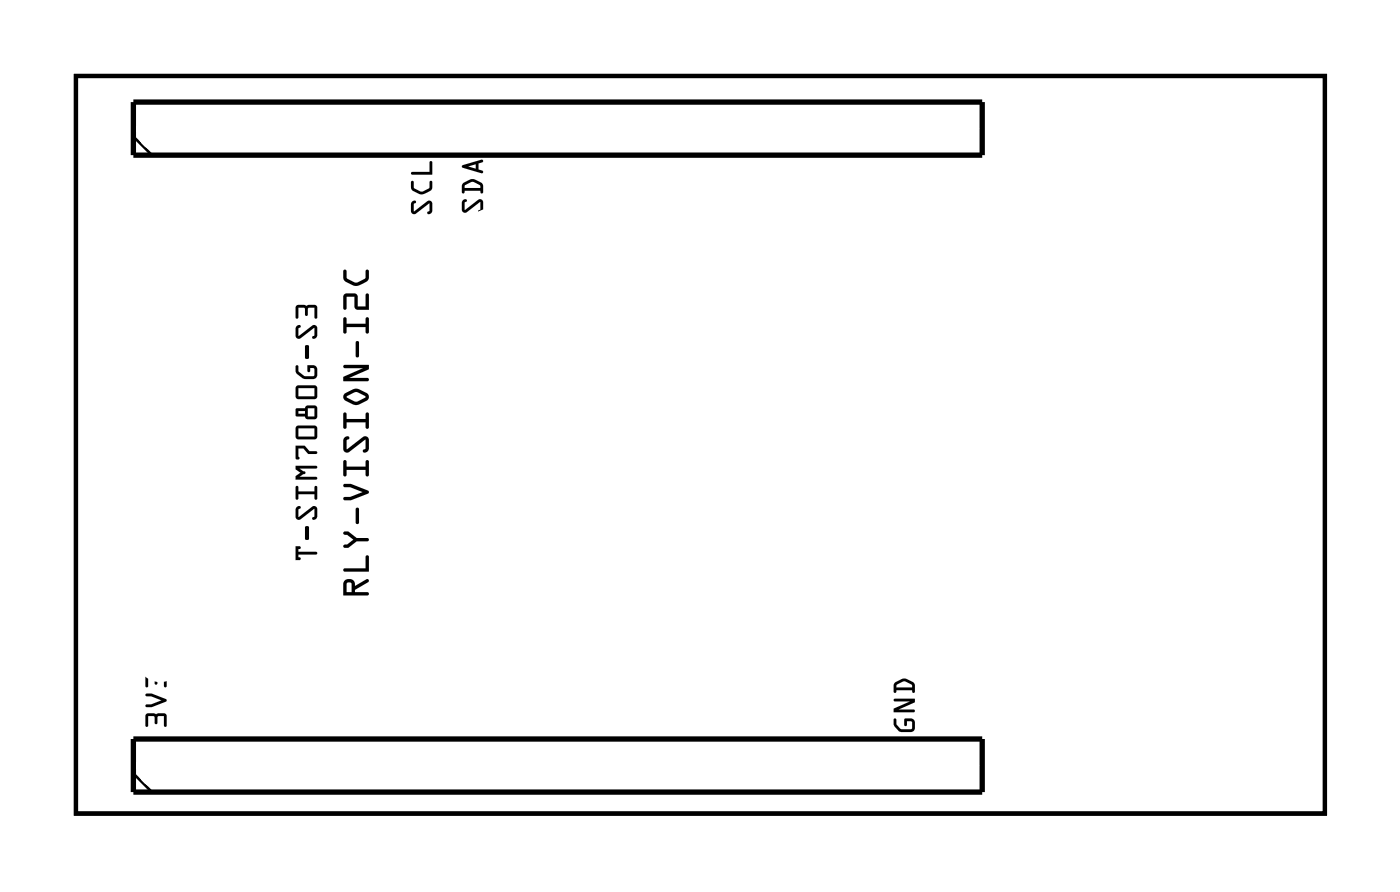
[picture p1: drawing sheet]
<svg xmlns="http://www.w3.org/2000/svg" width="67mm" height="43mm" viewBox="0 0 67 43" stroke-linecap="round" stroke-linejoin="round" font-family="sans-serif">
<path d="M3.6 3.6h59.8v35.3h-59.8z" fill="none" stroke="#000" stroke-width=".2"/>
<g fill="#000">
<path d="M19.7 9.7l.2-.1-.1 .2v.3l.7-.5h.1l.1 .1v.4l-.1 .1h-.1l.1-.1-.1-.4-.6 .5h-.1l-.1-.1zM19.7 8.7h.1v.3l.3 .2 .5-.2v-.3h.1v.3a.6 .6 0 0 1-.6 .3l-.4-.2zM19.7 8.2h.9v-.5h.1v.7h-1z"/>
<path d="M19.7 9.7l.2-.1-.1 .2v.3l.7-.5h.1l.1 .1v.4l-.1 .1h-.1l.1-.1-.1-.4-.6 .5h-.1l-.1-.1zM19.7 9.7v.4l.1 .1h.1l.6-.5 .1 .4-.1 .1h.1l.1-.1v-.4l-.1-.1h-.1l-.7 .5v-.3l.1-.1v-.1zM19.7 8.7h.1v.3l.4 .2 .4-.2v-.3h.1v.3l-.3 .2-.3 .1-.4-.2zM19.7 8.7v.4l.4 .2a.6 .6 0 0 0 .6-.3v-.3h-.1v.3l-.5 .2-.3-.2v-.3zM19.7 8.2h.9v-.5h.1v.7h-1zM19.7 8.2v.2h1v-.7l-.1 .1v.4z"/>
<path d="M22.2 9.6h.1l-.1 .1 .1 .4 .6-.5 .1-.1 .1 .2v.4l-.1 .1-.1-.1 .1-.1v-.3l-.6 .5h-.2l-.1-.2zM22.3 8.9l-.1 .1h.8v-.1l-.3-.2zM22.2 8.8a.6 .6 0 0 1 .9 0v.4v.1l-.1-.2h-.8v.2zM22.4 8l.4 .1v-.2zM22.1 7.9l1-.3v.1l-.2 .1v.3l.2 .2-.9-.3z"/>
<path d="M22.2 9.6h.2l-.2 .1 .1 .4 .6-.5 .1-.1 .1 .2v.4l-.1 .1-.1-.1 .1-.1v-.3l-.6 .5h-.2l-.1-.2zM22.2 9.6l-.1 .4 .1 .2h.2l.6-.5v.3l-.1 .1 .1 .1 .1-.1v-.4l-.1-.2-.1 .1-.6 .5-.1-.4 .2-.1-.1-.1zM22.3 8.9l-.1 .1h.8v-.1l-.3-.2zM22.3 8.9l.4-.2 .3 .2v.1h-.8zM22.2 8.8l.4-.2h.2l.3 .2v.4l-.1 .1v-.2h-.8v.2zM22.2 8.8v.5v-.2h.8v.1h.1v-.4l-.3-.2h-.2zM22.4 8l.4 .1v-.2zM22.4 8l.4-.1v.2zM22.1 7.9l1-.3v.1l-.2 .1v.3l.2 .2-.9-.3zM22.1 7.9l.1 .1 .9 .3-.2-.2v-.3l.2-.1v-.1z"/>
<path d="M3.6 3.6v35.3h59.8v-35.3zM3.6 3.6h59.8v35.3h-59.8z"/>
<path d="M7 34.2l.9-.1 .1 .2v.4h-.1l-.1-.4h-.2l-.1 .4-.1-.4h-.3v.4l-.1 .1zM7 33.2h.3l.6 .3 .1 .1-.7 .2h-.3v-.1l.7-.2-.7-.2zM7 32.3h.9l.1 .1v.5h-.1l-.1-.5h-.2l-.1 .4-.1-.4h-.3v.4l-.1 .1z"/>
<path d="M7 34.2l.9-.1 .1 .2v.4h-.1l-.1-.4h-.2l-.1 .4-.1-.4h-.3v.4l-.1 .1zM7 34.2v.6l.1-.1v-.4h.3l.1 .4 .1-.4h.2l.1 .4h.1v-.4l-.1-.2zM7 33.2h.3l.6 .3 .1 .1-.7 .2h-.3v-.1l.7-.2-.7-.2zM7 33.2v.1l.7 .2-.7 .2v.1h.3l.7-.2-.1-.1-.6-.3zM7 32.3h.9l.1 .1v.5h-.1l-.1-.5h-.2l-.1 .4-.1-.4h-.3v.4l-.1 .1zM7 32.3v.6l.1-.1v-.4h.3l.1 .4 .1-.4h.2l.1 .5h.1v-.5l-.1-.1z"/>
<path d="M14.2 26.1l.2 .1-.1 .2h.8l.1 .1h-.9l.1 .3h-.2zM14.6 25.2h.2l-.1 .6h-.1zM14.2 24.3h.2l-.1 .1v.3l.6-.5h.2l.1 .2v.4l-.1 .1-.2-.1 .2-.1-.1-.4-.6 .5-.2 .1v-.2zM14.2 23.3h.1v.2h.8v-.2l.1 .6h-.1v-.2h-.8v.2h-.1zM14.2 22.3h.9v.1h-.8l.3 .2-.3 .2h.8l.1 .1-1 .1v-.2l.2-.2-.2-.1zM14.2 21.3h.4l.2 .3h.3l.1 .1h-.4l-.3-.2h-.2v.4l-.1 .1zM14.2 20.4h.9l.1 .1v.4l-.1 .1h-.9v-.1zM14.3 20.5v.4h.8v-.4zM14.2 19.6l.4-.1 .1-.1h.4l.1 .1v.5l-.5 .1-.1-.2h-.4zM14.7 19.5v.4h.4v-.4zM14.3 19.7v.1h.3v-.1zM14.2 18.5l.9-.1 .1 .2v.4l-.1 .1h-.9v-.1zM14.3 18.6v.4h.8v-.4zM14.2 17.5h.1v.3l.3 .2 .5-.1-.1-.3h-.1l-.1 .2h-.1v-.3h.4l.1 .4-.1 .2a.65 .65 0 0 1-.9-.6zM14.6 16.5l.2 .1-.1 .6-.1-.1zM14.2 15.6h.2l-.1 .1v.4l.6-.5h.2l.1 .1v.4l-.1 .1h-.2l.2-.2-.1-.3-.6 .5h-.2v-.1zM14.2 14.6h.9l.1 .1v.5h-.1v-.5h-.3l-.1 .4-.1-.4h-.3v.5h-.1z"/>
<path d="M14.2 26.1l.2 .1-.1 .2h.8l.1 .1h-.9l.1 .3h-.2zM14.2 26.1v.7h.2l-.1-.3h.9l-.1-.1h-.8l.1-.2zM14.6 25.2h.2v.6h-.1h-.1zM14.6 25.2v.6h.1h.1v-.6zM14.2 24.3h.2l-.1 .1v.3l.6-.5h.2l.1 .2v.4l-.1 .1-.2-.1 .2-.1-.1-.4-.6 .5-.2 .1v-.2zM14.2 24.3v.4v.2l.2-.1 .6-.5 .1 .4-.2 .1 .2 .1 .1-.1v-.4l-.1-.2h-.2l-.6 .5v-.3l.1-.1zM14.2 23.3h.1v.2h.8v-.2l.1 .6h-.1v-.2h-.8v.2h-.1zM14.2 23.3v.6h.1v-.2h.8v.2h.1l-.1-.6v.2h-.8v-.2zM14.2 22.3h.9v.1h-.8l.3 .2-.3 .2h.8l.1 .1-1 .1v-.2l.2-.2-.2-.1zM14.2 22.3v.2l.2 .1-.2 .2v.2l1-.1-.1-.1h-.8l.3-.2-.3-.2h.8v-.1zM14.2 21.3h.4l.2 .3h.3l.1 .1h-.4l-.3-.2h-.2v.4l-.1 .1zM14.2 21.3v.7l.1-.1v-.4h.2l.3 .2h.4l-.1-.1h-.3l-.2-.3zM14.2 20.4h.9l.1 .1v.4l-.1 .1h-.9v-.1zM14.2 20.4v.5v.1h.9l.1-.1v-.4l-.1-.1zM14.3 20.5v.4h.8v-.4zM14.3 20.5h.8v.4h-.8zM14.2 19.6l.4-.1 .1-.1h.4l.1 .1v.5l-.5 .1-.1-.2h-.4zM14.2 19.6v.3h.4l.1 .2 .5-.1v-.5l-.1-.1h-.4l-.1 .1zM14.7 19.5v.4h.4v-.4zM14.7 19.5h.4v.4h-.4zM14.3 19.7v.1h.3v-.1zM14.3 19.7h.3v.1h-.3zM14.2 18.5l.9-.1 .1 .2v.4l-.1 .1h-.9v-.1zM14.2 18.5v.5v.1h.9l.1-.1v-.4l-.1-.1zM14.3 18.6v.4h.8v-.4zM14.3 18.6h.8v.4h-.8zM14.2 17.5h.1v.3l.2 .2h.5v-.3l-.1-.1-.1 .2-.1-.3h.4l.1 .1v.4l-.2 .1h-.5l-.3-.3zM14.2 17.5v.4a.69 .69 0 0 0 1 .1v-.4l-.1-.1h-.4l.1 .3v-.2l.3 .1-.1 .3h-.5l-.2-.2v-.3zM14.6 16.5l.2 .1v.5l-.1 .1-.1-.1zM14.6 16.5v.6l.1 .1 .1-.1v-.5zM14.2 15.6h.2l-.1 .1v.4l.6-.5h.2l.1 .1v.4l-.1 .1h-.2l.2-.2-.1-.3-.6 .5h-.2v-.1zM14.2 15.6v.5v.1h.2l.6-.5 .1 .3-.2 .2h.2l.1-.1v-.4l-.1-.1h-.2l-.6 .5v-.4l.1-.1zM14.2 14.6h.9l.1 .1v.5h-.1v-.5h-.3l-.1 .4-.1-.4h-.3v.5h-.1zM14.2 14.6v.6h.1v-.5h.3l.1 .4 .1-.4h.3v.5h.1v-.5l-.1-.1z"/>
<path d="M16.6 27.9v.4h.2v-.4zM16.5 27.8a.29 .29 0 0 1 .3-.1 .29 .29 0 0 1 .2 .3l.6-.3v.2l-.6 .3v.1h.6l.1 .1-1.3 .1zM16.5 27.2h1v-.6h.2v.8h-1.2zM16.5 25.5l.2-.1 .4 .3h.5l.1 .2h-.6l-.4 .3h-.2v-.1l.4-.3-.4-.2zM17.1 24.3l.1 .1v.6l-.1 .1-.1-.1zM16.5 23.2h.3l.8 .3v.1l-.8 .3h-.3v-.1h.3l.6-.3-.6-.2h-.3zM16.5 22l.1 .1v.2h.9v-.2l.1-.1 .1 .8h-.2v-.3h-.9v.3h-.1zM16.5 20.9h.2l-.1 .2v.4l.8-.6h.2l.1 .2-.1 .4-.1 .1h-.1l.1-.2v-.4l-.8 .6h-.2l-.1-.1zM16.5 19.8h.1v.3h.9v-.3l.1-.1 .1 .8h-.2v-.3h-.9v.3h-.1zM16.5 18.8l.5-.2 .5 .2a.21 .21 0 0 1 0 .4l-.5 .2-.5-.3-.1-.1zM16.6 19l.4 .2 .5-.2-.5-.2zM16.5 17.5h1.2l-.1 .2-.9 .4h.9l.1 .1h-1.3v-.2l1-.4h-.9zM17.1 16.3l.1 .1v.6l-.1 .1-.1-.1zM16.5 15.2h.1v.3h.9v-.3h.1l.1 .7h-.2v-.2h-.9v.2l-.1 .1zM16.5 14.1h.5l.1 .1v.5h.4v-.6l.1-.1 .1 .8h-.7v-.6h-.4v.5l-.1 .1zM16.5 12.9l.1 .1v.3l.4 .2 .5-.2 .1-.4 .1 .1v.3a.72 .72 0 0 1-.8 .3l-.4-.2z"/>
<path d="M16.6 27.9v.4h.2v-.4zM16.6 27.9h.2v.4h-.2zM16.5 27.8a.29 .29 0 0 1 .3-.1 .29 .29 0 0 1 .2 .3l.6-.3v.2l-.6 .3v.1h.6l.1 .1-1.3 .1zM16.5 27.8l-.1 .7 1.3-.1-.1-.1h-.6v-.1l.6-.3v-.2l-.6 .3v-.1l-.2-.2zM16.5 27.2h1v-.6h.2v.8h-1.2zM16.5 27.2v.2h1.2v-.8h-.2v.6zM16.5 25.5l.2-.1 .4 .3h.5l.1 .2h-.6l-.4 .3h-.2v-.1h.1l.3-.3-.4-.2zM16.5 25.5v.1l.4 .2-.4 .3v.1h.2l.4-.3h.6l-.1-.2h-.5l-.4-.3zM17.1 24.3l.1 .1v.6l-.1 .1-.1-.1zM17.1 24.3l-.1 .7 .1 .1 .1-.1v-.6zM16.5 23.2h.3l.8 .3 .1 .1-.9 .3h-.3v-.1h.3l.6-.3-.6-.2h-.3zM16.5 23.2v.1h.3l.6 .2-.6 .3h-.3v.1h.3l.8-.3v-.1l-.8-.3zM16.5 22l.1 .1v.2h.9v-.2l.1-.1 .1 .8h-.2v-.3h-.9v.3h-.1zM16.5 22v.8h.1v-.3h.9v.3h.2l-.1-.8-.1 .1v.2h-.9v-.2zM16.5 20.9h.2l-.1 .2v.4l.8-.6h.2l.1 .2-.1 .4-.1 .1h-.1l.1-.2v-.4l-.8 .6h-.2l-.1-.1zM16.5 20.9l-.1 .6 .1 .1h.2l.8-.6v.4l-.1 .2h.1l.1-.1 .1-.4-.1-.2h-.2l-.8 .6v-.4l.1-.1-.1-.1zM16.5 19.8h.1v.3h.9v-.3l.1-.1 .1 .8h-.2v-.3h-.9v.3h-.1zM16.5 19.8v.7h.1v-.3h.9v.3h.2l-.1-.8-.1 .1v.3h-.9v-.3zM16.5 18.8l.6-.2 .5 .2 .1 .2-.5 .3-.2 .1-.5-.3-.1-.1zM16.5 18.8l-.1 .2 .1 .1 .5 .3 .2-.1 .5-.3-.1-.2-.5-.2zM16.6 19l.4 .2 .5-.2-.5-.2zM16.6 19l.4-.2 .5 .2-.5 .2zM16.5 17.5h1.2l-.1 .2-.9 .4h.9l.1 .1h-1.3v-.2l1-.4h-.9zM16.5 17.5v.1h.9l-1 .4v.2h1.3l-.1-.1h-.9l.9-.4 .1-.2zM17.1 16.3l.1 .1v.6l-.1 .1-.1-.1zM17.1 16.3l-.1 .7 .1 .1 .1-.1v-.6zM16.5 15.2h.1v.3h.9v-.3h.1l.1 .7h-.2v-.2h-.9v.2l-.1 .1zM16.5 15.2v.8l.1-.1v-.2h.9v.2h.2l-.1-.7h-.1v.3h-.9v-.3zM16.5 14.1h.5l.1 .1v.5h.4v-.6l.1-.1 .1 .8h-.7v-.6h-.4v.5l-.1 .1zM16.5 14.1v.7l.1-.1v-.5h.4v.6h.7l-.1-.8-.1 .1v.6h-.4v-.5l-.1-.1zM16.5 12.9l.1 .1v.3l.4 .2 .5-.2v-.3l.1-.1 .1 .4-.4 .3-.3 .1-.5-.3zM16.5 12.9v.5l.5 .3 .3-.1 .4-.3-.1-.4-.1 .1v.3l-.5 .2-.4-.2v-.3z"/>
<path d="M42.8 34.4h.1v.3l.2 .2h.5l.1-.4h-.3v.2h-.1v-.3h.4l.1 .1v.4l-.2 .1h-.5l-.3-.3zM42.8 34.4a.48 .48 0 0 0 .4 .6h.5l.1-.5-.1-.1h-.4v.3h.1v-.2h.2l.1 .4h-.5l-.3-.2v-.3zM42.8 33.5l1-.1v.2l-.8 .4h.7h.1l-1 .1v-.2l.8-.3h-.8zM42.8 33.5v.1h.8l-.8 .3v.2l1-.1h-.1h-.7l.8-.4v-.2zM42.9 32.8v.1h.8l-.1-.1-.3-.2zM42.9 32.8l.4-.2 .3 .2 .1 .1h-.8zM42.8 32.7l.4-.2h.2l.4 .2v.4l-.1 .1v-.2h-.8l-.1 .2zM42.8 32.7v.5l.1-.2h.8v.2l.1-.1v-.4l-.4-.2h-.2z"/>
<path d="M42.8 34.4h.1v.3l.3 .2h.5l-.1-.4h-.2v.2h-.1v-.3h.4l.1 .1-.1 .5h-.5a.48 .48 0 0 1-.4-.6zM42.8 33.5l1-.1v.2l-.8 .4h.7h.1l-1 .1v-.2l.8-.3h-.8zM42.9 32.8v.1h.8l-.1-.1-.3-.2zM42.8 32.7a.6 .6 0 0 1 .9 0l.1 .4-.1 .1v-.2h-.8l-.1 .2z"/>
</g>
<path d="M6.4 4.9h40.6v2.5h-40.6zM6.4 35.4h40.6v2.5h-40.6z" fill="none" stroke="#000" stroke-width=".25"/>
<path d="M6.4 6.5l.9 .9M6.4 37l.9 .9" fill="none" stroke="#000" stroke-width=".13"/>
<circle cx="23.5" cy="11.2" r="1.1" fill="#fff"/>
<circle cx="23.5" cy="11.2" r="1.1" fill="none" stroke="#fff" stroke-width=".25"/>
<circle cx="7.1" cy="11.2" r="1.1" fill="#fff"/>
<circle cx="7.1" cy="11.2" r="1.1" fill="none" stroke="#fff" stroke-width=".25"/>
<circle cx="50.9" cy="25.2" r=".76" fill="#fff"/>
<circle cx="50.9" cy="25.2" r=".76" fill="none" stroke="#fff" stroke-width=".76" stroke-linecap="butt"/>
<circle cx="50.9" cy="30.3" r=".76" fill="#fff"/>
<circle cx="50.9" cy="30.3" r=".76" fill="none" stroke="#fff" stroke-width=".76" stroke-linecap="butt"/>
<circle cx="43.2" cy="25.2" r=".76" fill="#fff"/>
<circle cx="43.2" cy="25.2" r=".76" fill="none" stroke="#fff" stroke-width=".76" stroke-linecap="butt"/>
<circle cx="53.4" cy="30.3" r=".76" fill="#fff"/>
<circle cx="53.4" cy="30.3" r=".76" fill="none" stroke="#fff" stroke-width=".76" stroke-linecap="butt"/>
<circle cx="53.4" cy="25.2" r=".76" fill="#fff"/>
<circle cx="53.4" cy="25.2" r=".76" fill="none" stroke="#fff" stroke-width=".76" stroke-linecap="butt"/>
<circle cx="43.2" cy="30.3" r=".76" fill="#fff"/>
<circle cx="43.2" cy="30.3" r=".76" fill="none" stroke="#fff" stroke-width=".76" stroke-linecap="butt"/>
<circle cx="50.9" cy="12.5" r=".76" fill="#fff"/>
<circle cx="50.9" cy="12.5" r=".76" fill="none" stroke="#fff" stroke-width=".76" stroke-linecap="butt"/>
<circle cx="50.9" cy="17.6" r=".76" fill="#fff"/>
<circle cx="50.9" cy="17.6" r=".76" fill="none" stroke="#fff" stroke-width=".76" stroke-linecap="butt"/>
<circle cx="43.2" cy="12.5" r=".76" fill="#fff"/>
<circle cx="43.2" cy="12.5" r=".76" fill="none" stroke="#fff" stroke-width=".76" stroke-linecap="butt"/>
<circle cx="53.4" cy="17.6" r=".76" fill="#fff"/>
<circle cx="53.4" cy="17.6" r=".76" fill="none" stroke="#fff" stroke-width=".76" stroke-linecap="butt"/>
<circle cx="53.4" cy="12.5" r=".76" fill="#fff"/>
<circle cx="53.4" cy="12.5" r=".76" fill="none" stroke="#fff" stroke-width=".76" stroke-linecap="butt"/>
<circle cx="43.2" cy="17.6" r=".76" fill="#fff"/>
<circle cx="43.2" cy="17.6" r=".76" fill="none" stroke="#fff" stroke-width=".76" stroke-linecap="butt"/>
<path d="M38.8 18h1.5v1.6h-1.5z" fill="#fff"/>
<path d="M38.8 18h1.5v1.6h-1.5z" fill="none" stroke="#fff" stroke-width=".76" stroke-linecap="butt"/>
<circle cx="39.6" cy="18.8" r=".79" fill="#fff"/>
<circle cx="39.6" cy="18.8" r=".79" fill="none" stroke="#fff" stroke-width=".76" stroke-linecap="butt"/>
<circle cx="39.6" cy="11.2" r=".79" fill="#fff"/>
<circle cx="39.6" cy="11.2" r=".79" fill="none" stroke="#fff" stroke-width=".76" stroke-linecap="butt"/>
<path d="M38.8 30.7h1.5v1.6h-1.5z" fill="#fff"/>
<path d="M38.8 30.7h1.5v1.6h-1.5z" fill="none" stroke="#fff" stroke-width=".76" stroke-linecap="butt"/>
<circle cx="39.6" cy="31.5" r=".79" fill="#fff"/>
<circle cx="39.6" cy="31.5" r=".79" fill="none" stroke="#fff" stroke-width=".76" stroke-linecap="butt"/>
<circle cx="39.6" cy="23.9" r=".79" fill="#fff"/>
<circle cx="39.6" cy="23.9" r=".79" fill="none" stroke="#fff" stroke-width=".76" stroke-linecap="butt"/>
<circle cx="35.6" cy="11.2" r=".6" fill="#fff"/>
<circle cx="35.6" cy="11.2" r=".6" fill="none" stroke="#fff" stroke-width=".65" stroke-linecap="butt"/>
<path d="M35 10.6h1.2v1.2h-1.2z" fill="#fff"/>
<path d="M35 10.6h1.2v1.2h-1.2z" fill="none" stroke="#fff" stroke-width=".65" stroke-linecap="butt"/>
<circle cx="35.6" cy="8.7" r=".6" fill="#fff"/>
<circle cx="35.6" cy="8.7" r=".6" fill="none" stroke="#fff" stroke-width=".65" stroke-linecap="butt"/>
<circle cx="35.6" cy="23.9" r=".6" fill="#fff"/>
<circle cx="35.6" cy="23.9" r=".6" fill="none" stroke="#fff" stroke-width=".65" stroke-linecap="butt"/>
<path d="M35 23.3h1.2v1.2h-1.2z" fill="#fff"/>
<path d="M35 23.3h1.2v1.2h-1.2z" fill="none" stroke="#fff" stroke-width=".65" stroke-linecap="butt"/>
<circle cx="35.6" cy="21.4" r=".6" fill="#fff"/>
<circle cx="35.6" cy="21.4" r=".6" fill="none" stroke="#fff" stroke-width=".65" stroke-linecap="butt"/>
<circle cx="31.4" cy="8.8" r=".7" fill="#fff"/>
<circle cx="31.4" cy="8.8" r=".7" fill="none" stroke="#fff" stroke-width=".76" stroke-linecap="butt"/>
<circle cx="31.4" cy="11.3" r=".7" fill="#fff"/>
<circle cx="31.4" cy="11.3" r=".7" fill="none" stroke="#fff" stroke-width=".76" stroke-linecap="butt"/>
<circle cx="31.8" cy="21.4" r=".7" fill="#fff"/>
<circle cx="31.8" cy="21.4" r=".7" fill="none" stroke="#fff" stroke-width=".76" stroke-linecap="butt"/>
<circle cx="31.8" cy="23.9" r=".7" fill="#fff"/>
<circle cx="31.8" cy="23.9" r=".7" fill="none" stroke="#fff" stroke-width=".76" stroke-linecap="butt"/>
<circle cx="53.4" cy="12.3" r=".64" fill="#fff"/>
<circle cx="53.4" cy="12.3" r=".64" fill="none" stroke="#fff" stroke-width=".51"/>
<circle cx="50.8" cy="12.3" r=".64" fill="#fff"/>
<circle cx="50.8" cy="12.3" r=".64" fill="none" stroke="#fff" stroke-width=".51"/>
<circle cx="43.2" cy="12.3" r=".64" fill="#fff"/>
<circle cx="43.2" cy="12.3" r=".64" fill="none" stroke="#fff" stroke-width=".51"/>
<circle cx="43.2" cy="17.4" r=".64" fill="#fff"/>
<circle cx="43.2" cy="17.4" r=".64" fill="none" stroke="#fff" stroke-width=".51"/>
<circle cx="50.8" cy="17.4" r=".64" fill="#fff"/>
<circle cx="50.8" cy="17.4" r=".64" fill="none" stroke="#fff" stroke-width=".51"/>
<circle cx="53.4" cy="17.4" r=".64" fill="#fff"/>
<circle cx="53.4" cy="17.4" r=".64" fill="none" stroke="#fff" stroke-width=".51"/>
<circle cx="53.4" cy="25" r=".64" fill="#fff"/>
<circle cx="53.4" cy="25" r=".64" fill="none" stroke="#fff" stroke-width=".51"/>
<circle cx="50.9" cy="25" r=".64" fill="#fff"/>
<circle cx="50.9" cy="25" r=".64" fill="none" stroke="#fff" stroke-width=".51"/>
<circle cx="43.2" cy="25" r=".64" fill="#fff"/>
<circle cx="43.2" cy="25" r=".64" fill="none" stroke="#fff" stroke-width=".51"/>
<circle cx="43.2" cy="30.1" r=".64" fill="#fff"/>
<circle cx="43.2" cy="30.1" r=".64" fill="none" stroke="#fff" stroke-width=".51"/>
<circle cx="50.9" cy="30.1" r=".64" fill="#fff"/>
<circle cx="50.9" cy="30.1" r=".64" fill="none" stroke="#fff" stroke-width=".51"/>
<circle cx="53.4" cy="30.1" r=".64" fill="#fff"/>
<circle cx="53.4" cy="30.1" r=".64" fill="none" stroke="#fff" stroke-width=".51"/>
<circle cx="31.7" cy="27.9" r=".7" fill="#fff"/>
<circle cx="31.7" cy="27.9" r=".7" fill="none" stroke="#fff" stroke-width=".76" stroke-linecap="butt"/>
<circle cx="34.2" cy="27.9" r=".7" fill="#fff"/>
<circle cx="34.2" cy="27.9" r=".7" fill="none" stroke="#fff" stroke-width=".76" stroke-linecap="butt"/>
<circle cx="36.7" cy="27.9" r=".7" fill="#fff"/>
<circle cx="36.7" cy="27.9" r=".7" fill="none" stroke="#fff" stroke-width=".76" stroke-linecap="butt"/>
<circle cx="31.7" cy="15.2" r=".7" fill="#fff"/>
<circle cx="31.7" cy="15.2" r=".7" fill="none" stroke="#fff" stroke-width=".76" stroke-linecap="butt"/>
<circle cx="34.2" cy="15.2" r=".7" fill="#fff"/>
<circle cx="34.2" cy="15.2" r=".7" fill="none" stroke="#fff" stroke-width=".76" stroke-linecap="butt"/>
<circle cx="36.7" cy="15.2" r=".7" fill="#fff"/>
<circle cx="36.7" cy="15.2" r=".7" fill="none" stroke="#fff" stroke-width=".76" stroke-linecap="butt"/>
<path d="M57.7 30.1h1.5v1.6h-1.5z" fill="#fff"/>
<path d="M57.7 30.1h1.5v1.6h-1.5z" fill="none" stroke="#fff" stroke-width=".76" stroke-linecap="butt"/>
<circle cx="58.5" cy="30.9" r=".76" fill="#fff"/>
<circle cx="58.5" cy="30.9" r=".76" fill="none" stroke="#fff" stroke-width=".76" stroke-linecap="butt"/>
<circle cx="58.5" cy="27.4" r=".76" fill="#fff"/>
<circle cx="58.5" cy="27.4" r=".76" fill="none" stroke="#fff" stroke-width=".76" stroke-linecap="butt"/>
<circle cx="58.5" cy="23.9" r=".76" fill="#fff"/>
<circle cx="58.5" cy="23.9" r=".76" fill="none" stroke="#fff" stroke-width=".76" stroke-linecap="butt"/>
<path d="M57.7 17.4h1.5v1.5h-1.5z" fill="#fff"/>
<path d="M57.7 17.4h1.5v1.5h-1.5z" fill="none" stroke="#fff" stroke-width=".76" stroke-linecap="butt"/>
<circle cx="58.5" cy="18.2" r=".76" fill="#fff"/>
<circle cx="58.5" cy="18.2" r=".76" fill="none" stroke="#fff" stroke-width=".76" stroke-linecap="butt"/>
<circle cx="58.5" cy="14.7" r=".76" fill="#fff"/>
<circle cx="58.5" cy="14.7" r=".76" fill="none" stroke="#fff" stroke-width=".76" stroke-linecap="butt"/>
<circle cx="58.5" cy="11.2" r=".76" fill="#fff"/>
<circle cx="58.5" cy="11.2" r=".76" fill="none" stroke="#fff" stroke-width=".76" stroke-linecap="butt"/>
<circle cx="7.7" cy="6.2" r=".74" fill="#fff"/>
<circle cx="7.7" cy="6.2" r=".74" fill="none" stroke="#fff" stroke-width=".76" stroke-linecap="butt"/>
<circle cx="10.2" cy="6.2" r=".74" fill="#fff"/>
<circle cx="10.2" cy="6.2" r=".74" fill="none" stroke="#fff" stroke-width=".76" stroke-linecap="butt"/>
<circle cx="12.7" cy="6.2" r=".74" fill="#fff"/>
<circle cx="12.7" cy="6.2" r=".74" fill="none" stroke="#fff" stroke-width=".76" stroke-linecap="butt"/>
<circle cx="15.3" cy="6.2" r=".74" fill="#fff"/>
<circle cx="15.3" cy="6.2" r=".74" fill="none" stroke="#fff" stroke-width=".76" stroke-linecap="butt"/>
<circle cx="17.8" cy="6.2" r=".74" fill="#fff"/>
<circle cx="17.8" cy="6.2" r=".74" fill="none" stroke="#fff" stroke-width=".76" stroke-linecap="butt"/>
<circle cx="20.4" cy="6.2" r=".74" fill="#fff"/>
<circle cx="20.4" cy="6.2" r=".74" fill="none" stroke="#fff" stroke-width=".76" stroke-linecap="butt"/>
<circle cx="22.9" cy="6.2" r=".74" fill="#fff"/>
<circle cx="22.9" cy="6.2" r=".74" fill="none" stroke="#fff" stroke-width=".76" stroke-linecap="butt"/>
<circle cx="25.4" cy="6.2" r=".74" fill="#fff"/>
<circle cx="25.4" cy="6.2" r=".74" fill="none" stroke="#fff" stroke-width=".76" stroke-linecap="butt"/>
<circle cx="28" cy="6.2" r=".74" fill="#fff"/>
<circle cx="28" cy="6.2" r=".74" fill="none" stroke="#fff" stroke-width=".76" stroke-linecap="butt"/>
<circle cx="30.5" cy="6.2" r=".74" fill="#fff"/>
<circle cx="30.5" cy="6.2" r=".74" fill="none" stroke="#fff" stroke-width=".76" stroke-linecap="butt"/>
<circle cx="33.1" cy="6.2" r=".74" fill="#fff"/>
<circle cx="33.1" cy="6.2" r=".74" fill="none" stroke="#fff" stroke-width=".76" stroke-linecap="butt"/>
<circle cx="35.6" cy="6.2" r=".74" fill="#fff"/>
<circle cx="35.6" cy="6.2" r=".74" fill="none" stroke="#fff" stroke-width=".76" stroke-linecap="butt"/>
<circle cx="38.1" cy="6.2" r=".74" fill="#fff"/>
<circle cx="38.1" cy="6.2" r=".74" fill="none" stroke="#fff" stroke-width=".76" stroke-linecap="butt"/>
<circle cx="40.7" cy="6.2" r=".74" fill="#fff"/>
<circle cx="40.7" cy="6.2" r=".74" fill="none" stroke="#fff" stroke-width=".76" stroke-linecap="butt"/>
<circle cx="43.2" cy="6.2" r=".74" fill="#fff"/>
<circle cx="43.2" cy="6.2" r=".74" fill="none" stroke="#fff" stroke-width=".76" stroke-linecap="butt"/>
<circle cx="45.8" cy="6.2" r=".74" fill="#fff"/>
<circle cx="45.8" cy="6.2" r=".74" fill="none" stroke="#fff" stroke-width=".76" stroke-linecap="butt"/>
<circle cx="7.7" cy="6.2" r=".74" fill="#fff"/>
<circle cx="7.7" cy="6.2" r=".74" fill="none" stroke="#fff" stroke-width=".76" stroke-linecap="butt"/>
<circle cx="10.2" cy="6.2" r=".74" fill="#fff"/>
<circle cx="10.2" cy="6.2" r=".74" fill="none" stroke="#fff" stroke-width=".76" stroke-linecap="butt"/>
<circle cx="12.7" cy="6.2" r=".74" fill="#fff"/>
<circle cx="12.7" cy="6.2" r=".74" fill="none" stroke="#fff" stroke-width=".76" stroke-linecap="butt"/>
<circle cx="15.3" cy="6.2" r=".74" fill="#fff"/>
<circle cx="15.3" cy="6.2" r=".74" fill="none" stroke="#fff" stroke-width=".76" stroke-linecap="butt"/>
<circle cx="17.8" cy="6.2" r=".74" fill="#fff"/>
<circle cx="17.8" cy="6.2" r=".74" fill="none" stroke="#fff" stroke-width=".76" stroke-linecap="butt"/>
<circle cx="20.4" cy="6.2" r=".74" fill="#fff"/>
<circle cx="20.4" cy="6.2" r=".74" fill="none" stroke="#fff" stroke-width=".76" stroke-linecap="butt"/>
<circle cx="22.9" cy="6.2" r=".74" fill="#fff"/>
<circle cx="22.9" cy="6.2" r=".74" fill="none" stroke="#fff" stroke-width=".76" stroke-linecap="butt"/>
<circle cx="25.4" cy="6.2" r=".74" fill="#fff"/>
<circle cx="25.4" cy="6.2" r=".74" fill="none" stroke="#fff" stroke-width=".76" stroke-linecap="butt"/>
<circle cx="28" cy="6.2" r=".74" fill="#fff"/>
<circle cx="28" cy="6.2" r=".74" fill="none" stroke="#fff" stroke-width=".76" stroke-linecap="butt"/>
<circle cx="30.5" cy="6.2" r=".74" fill="#fff"/>
<circle cx="30.5" cy="6.2" r=".74" fill="none" stroke="#fff" stroke-width=".76" stroke-linecap="butt"/>
<circle cx="33.1" cy="6.2" r=".74" fill="#fff"/>
<circle cx="33.1" cy="6.2" r=".74" fill="none" stroke="#fff" stroke-width=".76" stroke-linecap="butt"/>
<circle cx="35.6" cy="6.2" r=".74" fill="#fff"/>
<circle cx="35.6" cy="6.2" r=".74" fill="none" stroke="#fff" stroke-width=".76" stroke-linecap="butt"/>
<circle cx="38.1" cy="6.2" r=".74" fill="#fff"/>
<circle cx="38.1" cy="6.2" r=".74" fill="none" stroke="#fff" stroke-width=".76" stroke-linecap="butt"/>
<circle cx="40.7" cy="6.2" r=".74" fill="#fff"/>
<circle cx="40.7" cy="6.2" r=".74" fill="none" stroke="#fff" stroke-width=".76" stroke-linecap="butt"/>
<circle cx="43.2" cy="6.2" r=".74" fill="#fff"/>
<circle cx="43.2" cy="6.2" r=".74" fill="none" stroke="#fff" stroke-width=".76" stroke-linecap="butt"/>
<circle cx="45.8" cy="6.2" r=".74" fill="#fff"/>
<circle cx="45.8" cy="6.2" r=".74" fill="none" stroke="#fff" stroke-width=".76" stroke-linecap="butt"/>
<circle cx="27.3" cy="17.9" r=".61" fill="#fff"/>
<circle cx="27.3" cy="17.9" r=".61" fill="none" stroke="#fff" stroke-width=".76" stroke-linecap="butt"/>
<circle cx="27.3" cy="19.9" r=".61" fill="#fff"/>
<circle cx="27.3" cy="19.9" r=".61" fill="none" stroke="#fff" stroke-width=".76" stroke-linecap="butt"/>
<circle cx="27.3" cy="21.9" r=".61" fill="#fff"/>
<circle cx="27.3" cy="21.9" r=".61" fill="none" stroke="#fff" stroke-width=".76" stroke-linecap="butt"/>
<circle cx="27.3" cy="23.9" r=".61" fill="#fff"/>
<circle cx="27.3" cy="23.9" r=".61" fill="none" stroke="#fff" stroke-width=".76" stroke-linecap="butt"/>
<circle cx="7.7" cy="36.6" r=".74" fill="#fff"/>
<circle cx="7.7" cy="36.6" r=".74" fill="none" stroke="#fff" stroke-width=".76" stroke-linecap="butt"/>
<circle cx="10.2" cy="36.6" r=".74" fill="#fff"/>
<circle cx="10.2" cy="36.6" r=".74" fill="none" stroke="#fff" stroke-width=".76" stroke-linecap="butt"/>
<circle cx="12.7" cy="36.6" r=".74" fill="#fff"/>
<circle cx="12.7" cy="36.6" r=".74" fill="none" stroke="#fff" stroke-width=".76" stroke-linecap="butt"/>
<circle cx="15.3" cy="36.6" r=".74" fill="#fff"/>
<circle cx="15.3" cy="36.6" r=".74" fill="none" stroke="#fff" stroke-width=".76" stroke-linecap="butt"/>
<circle cx="17.8" cy="36.6" r=".74" fill="#fff"/>
<circle cx="17.8" cy="36.6" r=".74" fill="none" stroke="#fff" stroke-width=".76" stroke-linecap="butt"/>
<circle cx="20.4" cy="36.6" r=".74" fill="#fff"/>
<circle cx="20.4" cy="36.6" r=".74" fill="none" stroke="#fff" stroke-width=".76" stroke-linecap="butt"/>
<circle cx="22.9" cy="36.6" r=".74" fill="#fff"/>
<circle cx="22.9" cy="36.6" r=".74" fill="none" stroke="#fff" stroke-width=".76" stroke-linecap="butt"/>
<circle cx="25.4" cy="36.6" r=".74" fill="#fff"/>
<circle cx="25.4" cy="36.6" r=".74" fill="none" stroke="#fff" stroke-width=".76" stroke-linecap="butt"/>
<circle cx="28" cy="36.6" r=".74" fill="#fff"/>
<circle cx="28" cy="36.6" r=".74" fill="none" stroke="#fff" stroke-width=".76" stroke-linecap="butt"/>
<circle cx="30.5" cy="36.6" r=".74" fill="#fff"/>
<circle cx="30.5" cy="36.6" r=".74" fill="none" stroke="#fff" stroke-width=".76" stroke-linecap="butt"/>
<circle cx="33.1" cy="36.6" r=".74" fill="#fff"/>
<circle cx="33.1" cy="36.6" r=".74" fill="none" stroke="#fff" stroke-width=".76" stroke-linecap="butt"/>
<circle cx="35.6" cy="36.6" r=".74" fill="#fff"/>
<circle cx="35.6" cy="36.6" r=".74" fill="none" stroke="#fff" stroke-width=".76" stroke-linecap="butt"/>
<circle cx="38.1" cy="36.6" r=".74" fill="#fff"/>
<circle cx="38.1" cy="36.6" r=".74" fill="none" stroke="#fff" stroke-width=".76" stroke-linecap="butt"/>
<circle cx="40.7" cy="36.6" r=".74" fill="#fff"/>
<circle cx="40.7" cy="36.6" r=".74" fill="none" stroke="#fff" stroke-width=".76" stroke-linecap="butt"/>
<circle cx="43.2" cy="36.6" r=".74" fill="#fff"/>
<circle cx="43.2" cy="36.6" r=".74" fill="none" stroke="#fff" stroke-width=".76" stroke-linecap="butt"/>
<circle cx="45.8" cy="36.6" r=".74" fill="#fff"/>
<circle cx="45.8" cy="36.6" r=".74" fill="none" stroke="#fff" stroke-width=".76" stroke-linecap="butt"/>
<circle cx="7.7" cy="36.6" r=".74" fill="#fff"/>
<circle cx="7.7" cy="36.6" r=".74" fill="none" stroke="#fff" stroke-width=".76" stroke-linecap="butt"/>
<circle cx="10.2" cy="36.6" r=".74" fill="#fff"/>
<circle cx="10.2" cy="36.6" r=".74" fill="none" stroke="#fff" stroke-width=".76" stroke-linecap="butt"/>
<circle cx="12.7" cy="36.6" r=".74" fill="#fff"/>
<circle cx="12.7" cy="36.6" r=".74" fill="none" stroke="#fff" stroke-width=".76" stroke-linecap="butt"/>
<circle cx="15.3" cy="36.6" r=".74" fill="#fff"/>
<circle cx="15.3" cy="36.6" r=".74" fill="none" stroke="#fff" stroke-width=".76" stroke-linecap="butt"/>
<circle cx="17.8" cy="36.6" r=".74" fill="#fff"/>
<circle cx="17.8" cy="36.6" r=".74" fill="none" stroke="#fff" stroke-width=".76" stroke-linecap="butt"/>
<circle cx="20.4" cy="36.6" r=".74" fill="#fff"/>
<circle cx="20.4" cy="36.6" r=".74" fill="none" stroke="#fff" stroke-width=".76" stroke-linecap="butt"/>
<circle cx="22.9" cy="36.6" r=".74" fill="#fff"/>
<circle cx="22.9" cy="36.6" r=".74" fill="none" stroke="#fff" stroke-width=".76" stroke-linecap="butt"/>
<circle cx="25.4" cy="36.6" r=".74" fill="#fff"/>
<circle cx="25.4" cy="36.6" r=".74" fill="none" stroke="#fff" stroke-width=".76" stroke-linecap="butt"/>
<circle cx="28" cy="36.6" r=".74" fill="#fff"/>
<circle cx="28" cy="36.6" r=".74" fill="none" stroke="#fff" stroke-width=".76" stroke-linecap="butt"/>
<circle cx="30.5" cy="36.6" r=".74" fill="#fff"/>
<circle cx="30.5" cy="36.6" r=".74" fill="none" stroke="#fff" stroke-width=".76" stroke-linecap="butt"/>
<circle cx="33.1" cy="36.6" r=".74" fill="#fff"/>
<circle cx="33.1" cy="36.6" r=".74" fill="none" stroke="#fff" stroke-width=".76" stroke-linecap="butt"/>
<circle cx="35.6" cy="36.6" r=".74" fill="#fff"/>
<circle cx="35.6" cy="36.6" r=".74" fill="none" stroke="#fff" stroke-width=".76" stroke-linecap="butt"/>
<circle cx="38.1" cy="36.6" r=".74" fill="#fff"/>
<circle cx="38.1" cy="36.6" r=".74" fill="none" stroke="#fff" stroke-width=".76" stroke-linecap="butt"/>
<circle cx="40.7" cy="36.6" r=".74" fill="#fff"/>
<circle cx="40.7" cy="36.6" r=".74" fill="none" stroke="#fff" stroke-width=".76" stroke-linecap="butt"/>
<circle cx="43.2" cy="36.6" r=".74" fill="#fff"/>
<circle cx="43.2" cy="36.6" r=".74" fill="none" stroke="#fff" stroke-width=".76" stroke-linecap="butt"/>
<circle cx="45.8" cy="36.6" r=".74" fill="#fff"/>
<circle cx="45.8" cy="36.6" r=".74" fill="none" stroke="#fff" stroke-width=".76" stroke-linecap="butt"/>
<circle cx="22.9" cy="16.3" r=".74" fill="#fff"/>
<circle cx="22.9" cy="16.3" r=".74" fill="none" stroke="#fff" stroke-width=".76" stroke-linecap="butt"/>
<circle cx="22.9" cy="18.8" r=".74" fill="#fff"/>
<circle cx="22.9" cy="18.8" r=".74" fill="none" stroke="#fff" stroke-width=".76" stroke-linecap="butt"/>
<circle cx="22.9" cy="21.4" r=".74" fill="#fff"/>
<circle cx="22.9" cy="21.4" r=".74" fill="none" stroke="#fff" stroke-width=".76" stroke-linecap="butt"/>
<circle cx="22.9" cy="23.9" r=".74" fill="#fff"/>
<circle cx="22.9" cy="23.9" r=".74" fill="none" stroke="#fff" stroke-width=".76" stroke-linecap="butt"/>
<circle cx="22.9" cy="26.4" r=".74" fill="#fff"/>
<circle cx="22.9" cy="26.4" r=".74" fill="none" stroke="#fff" stroke-width=".76" stroke-linecap="butt"/>
<circle cx="22.9" cy="29" r=".74" fill="#fff"/>
<circle cx="22.9" cy="29" r=".74" fill="none" stroke="#fff" stroke-width=".76" stroke-linecap="butt"/>
<circle cx="22.9" cy="31.5" r=".74" fill="#fff"/>
<circle cx="22.9" cy="31.5" r=".74" fill="none" stroke="#fff" stroke-width=".76" stroke-linecap="butt"/>
<circle cx="7.7" cy="16.3" r=".74" fill="#fff"/>
<circle cx="7.7" cy="16.3" r=".74" fill="none" stroke="#fff" stroke-width=".76" stroke-linecap="butt"/>
<circle cx="7.7" cy="18.8" r=".74" fill="#fff"/>
<circle cx="7.7" cy="18.8" r=".74" fill="none" stroke="#fff" stroke-width=".76" stroke-linecap="butt"/>
<circle cx="7.7" cy="21.4" r=".74" fill="#fff"/>
<circle cx="7.7" cy="21.4" r=".74" fill="none" stroke="#fff" stroke-width=".76" stroke-linecap="butt"/>
<circle cx="7.7" cy="23.9" r=".74" fill="#fff"/>
<circle cx="7.7" cy="23.9" r=".74" fill="none" stroke="#fff" stroke-width=".76" stroke-linecap="butt"/>
<circle cx="7.7" cy="26.4" r=".74" fill="#fff"/>
<circle cx="7.7" cy="26.4" r=".74" fill="none" stroke="#fff" stroke-width=".76" stroke-linecap="butt"/>
<circle cx="7.7" cy="29" r=".74" fill="#fff"/>
<circle cx="7.7" cy="29" r=".74" fill="none" stroke="#fff" stroke-width=".76" stroke-linecap="butt"/>
<circle cx="7.7" cy="31.5" r=".74" fill="#fff"/>
<circle cx="7.7" cy="31.5" r=".74" fill="none" stroke="#fff" stroke-width=".76" stroke-linecap="butt"/>
</svg>
